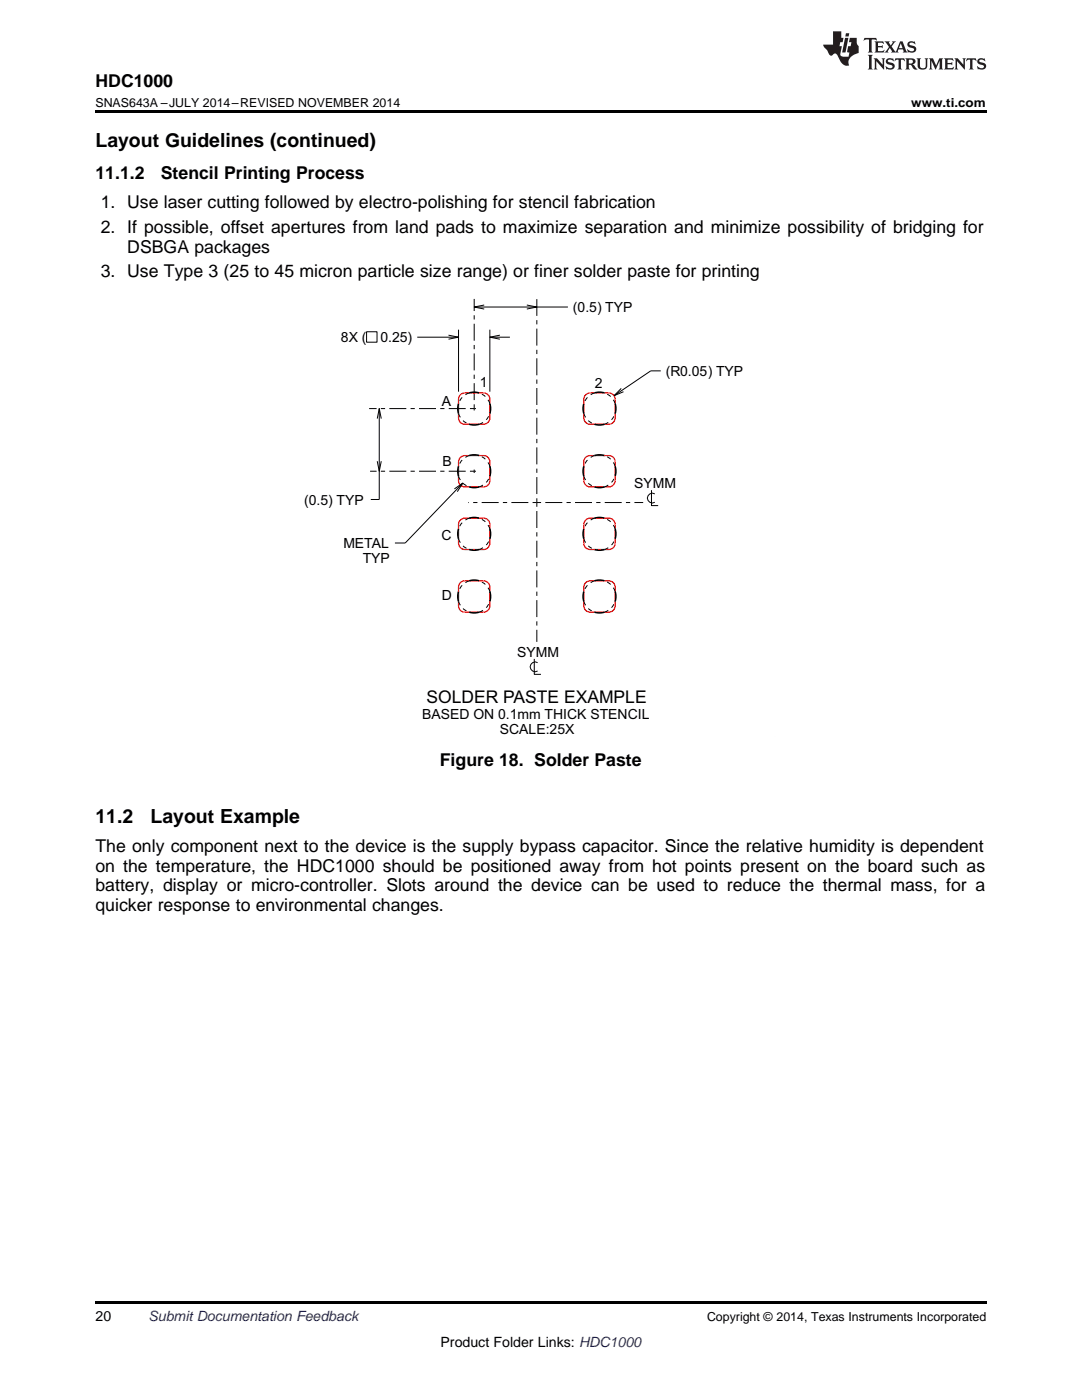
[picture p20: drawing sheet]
<svg xmlns="http://www.w3.org/2000/svg" width="216mm" height="279mm" viewBox="0 0 216 279" stroke-linecap="round" stroke-linejoin="round" font-family="sans-serif">
<defs><g id="words">
<g font-size="3.9">
<text x="19" y="29.3">Layout Guidelines (continued)</text>
<text x="19" y="164.1">11.2</text>
<text x="30.1" y="164.1">Layout Example</text>
</g>
<g font-size="3.5">
<text x="19" y="17.3">HDC1000</text>
<text x="19" y="35.6">11.1.2</text>
<text x="32.1" y="35.6">Stencil Printing Process</text>
<text x="20.1" y="41.6">1. Use laser cutting followed by electro-polishing for stencil fabrication</text>
<text x="20.1" y="46.5">2. If possible, offset apertures from land pads to maximize separation and minimize possibility of bridging for</text>
<text x="25.4" y="50.4">DSBGA packages</text>
<text x="20.1" y="55.4">3. Use Type 3 (25 to 45 micron particle size range) or finer solder paste for printing</text>
<text x="85.1" y="140.3">SOLDER PASTE EXAMPLE</text>
<text x="87.8" y="152.9">Figure 18. Solder Paste</text>
<text x="19" y="170.1">The only component next to the device is the supply bypass capacitor. Since the relative humidity is dependent</text>
<text x="19" y="174">on the temperature, the HDC1000 should be positioned away from hot points present on the board such as</text>
<text x="19" y="177.9">battery, display or micro-controller. Slots around the device can be used to reduce the thermal mass, for a</text>
<text x="19" y="181.8">quicker response to environmental changes.</text>
</g>
<g font-size="2.8">
<text x="114.3" y="62.3">(0.5) TYP</text>
<text x="68" y="68.3">8X (</text>
<text x="75.9" y="68.3">0.25)</text>
<text x="95.7" y="77.3">1</text>
<text x="118.7" y="77.4">2</text>
<text x="132.8" y="75">(R0.05) TYP</text>
<text x="88.1" y="81.1">A</text>
<text x="88.3" y="93">B</text>
<text x="60.7" y="100.7">(0.5) TYP</text>
<text x="126.6" y="97.4">SYMM</text>
<text x="88.1" y="107.7">C</text>
<text x="68.5" y="109.4">METAL</text>
<text x="72.4" y="112.4">TYP</text>
<text x="88.1" y="119.8">D</text>
<text x="103.2" y="131.1">SYMM</text>
<text x="84.2" y="143.5">BASED ON 0.1mm THICK STENCIL</text>
<text x="99.7" y="146.5">SCALE:25X</text>
<text x="19" y="263.6">20</text>
<text x="87.9" y="268.9">Product Folder Links: HDC1000</text>
</g>
<text font-size="2.8" fill="#0000c8" x="29.6" y="263.6">Submit Documentation Feedback</text>
<g font-size="2.5">
<text x="19" y="21.4">SNAS643A –JULY 2014–REVISED NOVEMBER 2014</text>
<text x="181.8" y="21.4">www.ti.com</text>
<text x="141.1" y="263.6">Copyright © 2014, Texas Instruments Incorporated</text>
</g>
</g></defs>
<path d="M19 22h177.8v.5h-177.8zM19 259.7h177.8v.5h-177.8z" fill="#000"/>
<g fill="none" stroke="#000" stroke-width=".2">
<path d="M73.1 66.2h2.1v2.1h-2.1zM83.3 67.3h8.2M89.5 66.9l2 .4-2 .4M91.5 65.8v12.4M94.6 61.3h18.7M96.6 60.9l-2 .4 2 .4M97.7 65.8v12.4M97.7 67.3h4M99.7 66.9l-2 .4 2 .4M105.1 60.9l2 .4-2 .4M124 77.5l-1.5 1.5 1.9-.8M131.8 74h-2l-7.3 5"/>
<path d="M75.3 83.5l.4-2 .4 2M75.3 92l.4 2 .4-2M75.7 81.5v18.2h-1.7M90.7 97.6l1.6-1.2-1.1 1.7M92.3 96.4l-11.4 12h-2.1M130 97.8v3.1h1.3M130.7 98.6a.98 .98 0 0 0-1.5 .8 .98 .98 0 0 0 1.5 .8M106.6 131.5v3.1h1.3M107.3 132.2a.98 .98 0 0 0-1.5 .9 .98 .98 0 0 0 1.5 .8"/>
</g>
<path d="M92 78.7l.7-.3h3.8a1.25 1.25 0 0 1 1.2 1.3v3.7a1.25 1.25 0 0 1-1.2 1.3h-3.8a1.25 1.25 0 0 1-1.2-1.3v-3.7l.1-.4zM117 78.7l.7-.3h3.8a1.25 1.25 0 0 1 1.2 1.3v3.7a1.25 1.25 0 0 1-1.2 1.3h-3.8a1.25 1.25 0 0 1-1.2-1.3v-3.7l.1-.4zM92 91.2l.7-.3h3.8a1.25 1.25 0 0 1 1.2 1.3v3.7a1.25 1.25 0 0 1-1.2 1.3h-3.8a1.25 1.25 0 0 1-1.2-1.3v-3.7l.1-.4zM117 91.2l.7-.3h3.8a1.25 1.25 0 0 1 1.2 1.3v3.7a1.25 1.25 0 0 1-1.2 1.3h-3.8a1.25 1.25 0 0 1-1.2-1.3v-3.7l.1-.4zM92 116.2l.7-.3h3.8a1.25 1.25 0 0 1 1.2 1.3v3.7a1.25 1.25 0 0 1-1.2 1.3h-3.8a1.25 1.25 0 0 1-1.2-1.3v-3.7l.1-.4zM92 103.7l.7-.3h3.8a1.25 1.25 0 0 1 1.2 1.3v3.7a1.25 1.25 0 0 1-1.2 1.3h-3.8a1.25 1.25 0 0 1-1.2-1.3v-3.7l.1-.4zM116.7 116.4l.6-.4 .4-.1h3.8a1.25 1.25 0 0 1 1.2 1.3v3.7a1.25 1.25 0 0 1-1.2 1.3h-3.8a1.25 1.25 0 0 1-1.2-1.3v-3.7zM116.7 103.9l.6-.4 .4-.1h3.8a1.25 1.25 0 0 1 1.2 1.3v3.7a1.25 1.25 0 0 1-1.2 1.3h-3.8a1.25 1.25 0 0 1-1.2-1.3v-3.7z" fill="none" stroke="#f00" stroke-width=".25"/>
<path d="M94.6 81.5v.4M94.6 94v.4M94.6 94v-.3M94.6 81.5v-21.8M94.6 94h-20.8M94.6 94h.4M94.6 81.5h-20.9M94.6 81.5h.4M107.1 100.3v27.8M107.1 100.3v-40.6M107.1 100.3h-13.7M107.1 100.3h21.2" fill="none" stroke="#000" stroke-width=".2" stroke-dasharray=".8 .8 3.4 .8" stroke-linecap="butt"/>
<g fill="none" stroke="#000" stroke-width=".2" stroke-dasharray=".8 .8" stroke-linecap="butt">
<path d="M93.6 78.4a3.3 3.3 0 0 0-2.1 2.2M118.6 78.4a3.3 3.3 0 0 0-2.1 2.2M91.5 82.5a3.3 3.3 0 0 0 2.1 2.2M91.5 95a3.3 3.3 0 0 0 2.1 2.2M93.6 90.9a3.3 3.3 0 0 0-2.1 2.2M95.6 84.7a3.3 3.3 0 0 0 2.1-2.2M95.6 97.2a3.3 3.3 0 0 0 2.1-2.2M97.7 80.6a3.3 3.3 0 0 0-2.1-2.2M97.7 93.1a3.3 3.3 0 0 0-2.1-2.2M116.5 82.5a3.3 3.3 0 0 0 2.1 2.2M116.5 95a3.3 3.3 0 0 0 2.1 2.2M118.6 90.9a3.3 3.3 0 0 0-2.1 2.2"/>
<path d="M120.6 84.7a3.3 3.3 0 0 0 2.1-2.2M120.6 97.2a3.3 3.3 0 0 0 2.1-2.2M122.7 80.6a3.3 3.3 0 0 0-2.1-2.2M122.7 93.1a3.3 3.3 0 0 0-2.1-2.2M91.5 107.5a3.3 3.3 0 0 0 2.1 2.2M93.6 115.9a3.3 3.3 0 0 0-2.1 2.2M93.6 103.4a3.3 3.3 0 0 0-2.1 2.2M95.6 109.7a3.3 3.3 0 0 0 2.1-2.2M97.7 118.1a3.3 3.3 0 0 0-2.1-2.2M97.7 105.6a3.3 3.3 0 0 0-2.1-2.2M116.5 107.5a3.3 3.3 0 0 0 2.1 2.2M118.6 115.9a3.3 3.3 0 0 0-2.1 2.2"/>
<path d="M118.6 103.4a3.3 3.3 0 0 0-2.1 2.2M120.6 109.7a3.3 3.3 0 0 0 2.1-2.2M122.7 118.1a3.3 3.3 0 0 0-2.1-2.2M122.7 105.6a3.3 3.3 0 0 0-2.1-2.2M91.5 120a3.3 3.3 0 0 0 2.1 2.2M95.6 122.2a3.3 3.3 0 0 0 2.1-2.2M116.5 120a3.3 3.3 0 0 0 2.1 2.2M120.6 122.2a3.3 3.3 0 0 0 2.1-2.2"/>
</g>
<g fill="none" stroke="#000" stroke-width=".3">
<path d="M93.6 78.4l1.2-.1 .8 .1M118.6 78.4l1.2-.1 .8 .1M91.5 80.6l-.2 .7 .2 1.2M91.5 93.1l-.2 .7 .2 1.2M93.6 84.7l.8 .1 1.2-.1M93.6 90.9l1.2-.1 .8 .1M93.6 97.2l1.2 .1 .8-.1M97.7 80.6l.2 1.1-.2 .8M97.7 93.1l.2 1.1-.2 .8M116.5 80.6l-.2 .7 .2 1.2M116.5 93.1l-.2 .7 .2 1.2M118.6 84.7l.8 .1 1.2-.1"/>
<path d="M118.6 90.9l1.2-.1 .8 .1M118.6 97.2l1.2 .1 .8-.1M122.7 80.6l.2 1.1-.2 .8M122.7 93.1l.2 1.1-.2 .8M91.5 118.1l-.2 .7 .2 1.2M91.5 105.6l-.2 .7 .2 1.2M93.6 115.9l1.2-.1 .8 .1M93.6 103.4l1.2-.1 .8 .1M93.6 109.7l1.2 .1 .8-.1M97.7 118.1l.2 1.1-.2 .8M97.7 105.6l.2 1.1-.2 .8M116.5 118.1l-.2 .7 .2 1.2"/>
<path d="M116.5 105.6l-.2 .7 .2 1.2M118.6 115.9l1.2-.1 .8 .1M118.6 103.4l1.2-.1 .8 .1M118.6 109.7l1.2 .1 .8-.1M122.7 118.1l.2 1.1-.2 .8M122.7 105.6l.2 1.1-.2 .8M93.6 122.2l1.2 .1 .8-.1M118.6 122.2l1.2 .1 .8-.1"/>
</g>
<path d="M154.6 147h.1" fill="none" stroke="#fdfdfd" stroke-width=".2"/>
<g fill="#231f20">
<path d="M172.5 7.6l-.1 .5 .4-.2h.6v.1v2.1l-.2 .4h.9l-.2-.4v-2.1l.1-.1h.5l.5 .2-.2-.5zM174.5 8.3l.2 .3v1.5l-.2 .4h1.8l.2-.6a1.04 1.04 0 0 1-1.3 .2v-.7h.6l.3 .2v-.6l-.3 .2h-.6v-.6l.8-.1 .4 .3-.2-.5zM176.5 8.3l.9 1.1-.9 1.1h.8l-.2-.2 .4-.7 .5 .7-.2 .2h1.5l-.2-.2 .2-.4h.9l.1 .4-.2 .2h1l-.3-.3-.7-1.9h-.5l-.9 2-.8-1 .9-1h-.8l.1 .3-.4 .5-.3-.6 .1-.2zM179.7 8.6l.4 1h-.7zM181.3 8.4a.63 .63 0 0 0-.2 .7 .63 .63 0 0 0 .6 .4l.6 .2 .1 .2a.75 .75 0 0 1-.7 .4 .75 .75 0 0 1-.6-.5l.1 .7 .1-.1a1.11 1.11 0 0 0 1.5-.6 1.13 1.13 0 0 0-1.2-.8l-.1-.4a1.04 1.04 0 0 1 1.2 .2l-.2-.5-.2 .1-.4-.2zM173.2 10.9l.2 .4v2.2l-.2 .4h1l-.3-.4v-2.2l.3-.4zM174.3 11.6l.3 .4v1.5l-.3 .4h.8l-.2-.4v-1.3l1.5 1.7v-1.9l.2-.4h-.7l.2 .4v.9l-1.1-1.3zM177 11.8a.62 .62 0 0 0-.2 .7 .62 .62 0 0 0 .6 .4l.6 .1 .1 .3a.76 .76 0 0 1-.7 .3 .76 .76 0 0 1-.7-.4l.2 .7 .1-.1a1.11 1.11 0 0 0 1.5-.6 1.13 1.13 0 0 0-1.2-.8l-.1-.4a1.04 1.04 0 0 1 1.2 .2l-.2-.6-.2 .1-.5-.1zM178.7 11.6l-.2 .6a.61 .61 0 0 1 .8-.3v1.6l-.2 .4h.9l-.2-.4v-1.6a.63 .63 0 0 1 .7 .3l-.1-.6zM180.6 11.6l.3 .4v1.5l-.3 .4h1l-.2-.2-.1-.8 .6 .2a.76 .76 0 0 0 1.2 .7l-1-1a.58 .58 0 0 0 .6-.5 .58 .58 0 0 0-.5-.6zM181.4 11.9h.1a.45 .45 0 0 1 .5 .1 .45 .45 0 0 1 .1 .5l-.8 .2zM182.9 11.6l.2 .2a2.17 2.17 0 0 0 .3 1.9 .99 .99 0 0 0 1.6-.6v-1.1l.2-.4h-.7l.2 .2a1.92 1.92 0 0 1-.2 1.8 .6 .6 0 0 1-.9-.5v-1.1l.2-.4zM185.4 11.6l.2 .4v1.5l-.2 .4h.7l-.2-.4v-1.4l.8 1.8 .8-1.8v1.4l-.2 .4h.9l-.2-.4v-1.5l.2-.4h-.8l-.6 1.5-.6-1.5zM188.4 11.6l.2 .4v1.5l-.2 .4h1.8l.1-.6a1.04 1.04 0 0 1-1.2 .1v-.6h.5l.4 .2v-.6l-.4 .2h-.5v-.7h.8l.3 .3-.1-.6zM190.5 11.6l.2 .4v1.5l-.2 .4h.7l-.2-.4v-1.3l1.5 1.7v-1.9l.2-.4h-.7l.2 .4v.9l-1.1-1.3zM192.9 11.6l-.1 .6a.61 .61 0 0 1 .7-.3l.1 1.6-.3 .4h1l-.3-.4 .1-1.6a.63 .63 0 0 1 .7 .3l-.1-.6zM195.2 11.8a.62 .62 0 0 0-.2 .7 .62 .62 0 0 0 .6 .4l.6 .1 .1 .3a.76 .76 0 0 1-.7 .3 .76 .76 0 0 1-.6-.4l.1 .7 .1-.1a1.11 1.11 0 0 0 1.6-.6 1.13 1.13 0 0 0-1.3-.8l-.1-.4a1.04 1.04 0 0 1 1.2 .2l-.1-.6-.2 .1-.5-.1z"/>
<path d="M166.2 6.3v2.6h-1.9v.4l.8 .9a.91 .91 0 0 0 1 .8 .56 .56 0 0 1 .5-.3 .56 .56 0 0 1 .5 .3l.4 .8a1.53 1.53 0 0 0 1.9 1.2 1.54 1.54 0 0 1 1-2.1l.9-.3v-1.4a1.52 1.52 0 0 1-.4-1.6h-1.3l-.2 .8h.5l-.2 .8h-.5l-.1 1v.2l.4 .1-.2 .8a1.93 1.93 0 0 1-1.6-.3l.3-1.8h-.5l.2-.8h.4l.2-.8h-.4v-1.3zM168.6 7.6l-.6 2.9h.7l.6-2.9zM168.8 6.6l-.1 .7h.6l.2-.7z"/>
</g>
<use href="#words"/>
</svg>
